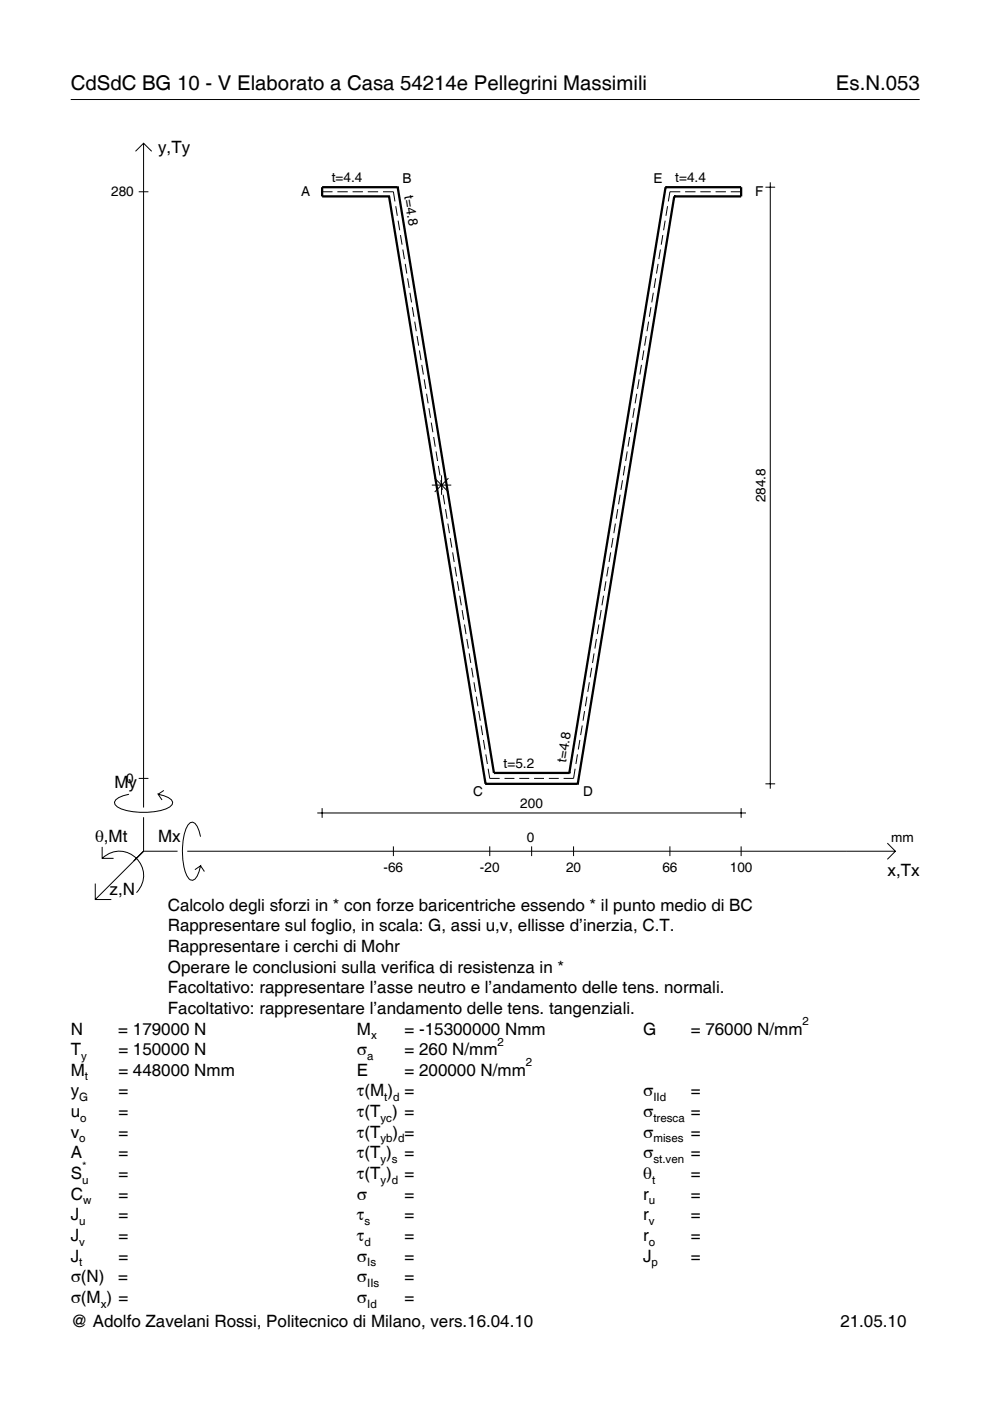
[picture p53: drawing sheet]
<svg xmlns="http://www.w3.org/2000/svg" width="210mm" height="297mm" viewBox="0 0 210 297" stroke-linecap="round" stroke-linejoin="round" font-family="sans-serif">
<defs><g id="words">
<g font-size="4.3">
<text x="15" y="19">CdSdC BG 10 - V Elaborato a Casa 54214e Pellegrini Massimili</text>
<text x="177.2" y="19">Es.N.053</text>
</g>
<g font-size="3.6">
<text x="33.5" y="32.4">y,Ty</text>
<text x="24.3" y="167.1">My</text>
<text x="20.1" y="178.4">θ,Mt</text>
<text x="33.5" y="178.4">Mx</text>
<text x="188.2" y="185.6">x,Tx</text>
<text x="23.2" y="189.7">z,N</text>
<text x="35.6" y="193.1">Calcolo degli sforzi in * con forze baricentriche essendo * il punto medio di BC</text>
<text x="35.6" y="197.5">Rappresentare sul foglio, in scala: G, assi u,v, ellisse d’inerzia, C.T.</text>
<text x="35.6" y="201.8">Rappresentare i cerchi di Mohr</text>
<text x="35.6" y="206.2">Operare le conclusioni sulla verifica di resistenza in *</text>
<text x="35.6" y="210.6">Facoltativo: rappresentare l’asse neutro e l’andamento delle tens. normali.</text>
<text x="35.6" y="215">Facoltativo: rappresentare l’andamento delle tens. tangenziali.</text>
<text x="15" y="219.3">N</text>
<text x="25.1" y="219.3">= 179000 N</text>
<text x="75.7" y="219.3">M</text>
<text x="85.8" y="219.3">= -15300000 Nmm</text>
<text x="136.4" y="219.3">G</text>
<text x="146.5" y="219.3">= 76000 N/mm</text>
<text x="15" y="223.7">T</text>
<text x="25.1" y="223.7">= 150000 N</text>
<text x="75.7" y="223.7">σ</text>
<text x="85.8" y="223.7">= 260 N/mm</text>
<text x="15" y="228.1">M</text>
<text x="15" y="232.5">y</text>
<text x="25.1" y="228.1">= 448000 Nmm</text>
<text x="25.1" y="232.5">=</text>
<text x="75.7" y="228.1">E</text>
<text x="75.7" y="232.5">τ(M ) =</text>
<text x="85.8" y="228.1">= 200000 N/mm</text>
<text x="136.4" y="232.5">σ</text>
<text x="146.5" y="232.5">=</text>
<text x="15" y="236.8">u</text>
<text x="25.1" y="236.8">=</text>
<text x="75.7" y="236.8">τ(T ) =</text>
<text x="136.4" y="236.8">σ</text>
<text x="146.5" y="236.8">=</text>
<text x="15" y="241.2">v</text>
<text x="15" y="245.6">A</text>
<text x="25.1" y="241.2">=</text>
<text x="25.1" y="245.6">=</text>
<text x="75.7" y="245.6">τ(T )</text>
<text x="75.7" y="241.2">τ(T</text>
<text x="83.3" y="241.2">) =</text>
<text x="85.8" y="245.6">=</text>
<text x="136.4" y="241.2">σ</text>
<text x="136.4" y="245.6">σ</text>
<text x="146.5" y="241.2">=</text>
<text x="146.5" y="245.6">=</text>
<text x="15" y="250">S</text>
<text x="25.1" y="250">=</text>
<text x="75.7" y="250">τ(T )</text>
<text x="85.8" y="250">=</text>
<text x="136.4" y="250">θ</text>
<text x="146.5" y="250">=</text>
<text x="15" y="254.3">C</text>
<text x="25.1" y="254.3">=</text>
<text x="75.7" y="254.3">σ</text>
<text x="85.8" y="254.3">=</text>
<text x="136.4" y="254.3">r</text>
<text x="146.5" y="254.3">=</text>
<text x="15" y="258.7">J</text>
<text x="15" y="263.1">J</text>
<text x="25.1" y="258.7">=</text>
<text x="25.1" y="263.1">=</text>
<text x="75.7" y="258.7">τ</text>
<text x="75.7" y="263.1">τ</text>
<text x="85.8" y="258.7">=</text>
<text x="85.8" y="263.1">=</text>
<text x="136.4" y="258.7">r</text>
<text x="136.4" y="263.1">r</text>
<text x="146.5" y="258.7">=</text>
<text x="146.5" y="263.1">=</text>
<text x="15" y="267.5">J</text>
<text x="25.1" y="267.5">=</text>
<text x="75.7" y="267.5">σ</text>
<text x="85.8" y="267.5">=</text>
<text x="136.4" y="267.5">J</text>
<text x="146.5" y="267.5">=</text>
<text x="15" y="271.8">σ(N)</text>
<text x="25.1" y="271.8">=</text>
<text x="75.7" y="271.8">σ</text>
<text x="85.8" y="271.8">=</text>
<text x="15" y="276.2">σ(M ) =</text>
<text x="15" y="281.4">@ Adolfo Zavelani Rossi, Politecnico di Milano, vers.16.04.10</text>
<text x="75.7" y="276.2">σ</text>
<text x="85.8" y="276.2">=</text>
<text x="178.2" y="281.4">21.05.10</text>
</g>
<g font-size="2.9">
<text x="23.6" y="41.7">280</text>
<text x="63.8" y="41.6">A</text>
<text x="70.4" y="38.7">t=4.4</text>
<text x="85.4" y="38.9">B</text>
<text x="85.7" y="41.5" transform="rotate(81 85.7 41.5)">t=4.8</text>
<text x="138.6" y="38.9">E</text>
<text x="143.2" y="38.7">t=4.4</text>
<text x="160.1" y="41.6">F</text>
<text x="162.3" y="106.5" transform="rotate(-90 162.3 106.5)">284.8</text>
<text x="120" y="161.7" transform="rotate(-81 120 161.7)">t=4.8</text>
<text x="26.8" y="166">0</text>
<text x="106.8" y="162.8">t=5.2</text>
<text x="100.3" y="168.7">C</text>
<text x="110.3" y="171.3">200</text>
<text x="123.6" y="168.7">D</text>
<text x="111.7" y="178.4">0</text>
<text x="189" y="178.4">mm</text>
<text x="81.3" y="184.9">-66</text>
<text x="101.8" y="184.9">-20</text>
<text x="120" y="184.9">20</text>
<text x="140.4" y="184.9">66</text>
<text x="154.7" y="184.9">100</text>
</g>
<g font-size="2.4">
<text x="78.7" y="220.3">x</text>
<text x="105.5" y="221.7">2</text>
<text x="170.2" y="217.3">2</text>
<text x="17.2" y="224.7">y</text>
<text x="77.9" y="224.7">a</text>
<text x="111.5" y="226.1">2</text>
<text x="16.8" y="233.5">G</text>
<text x="18" y="229.1">t</text>
<text x="81.5" y="233.5">t d</text>
<text x="138.5" y="233.5">IId</text>
<text x="17" y="237.8">o</text>
<text x="80.7" y="237.8">yc</text>
<text x="138.5" y="237.8">tresca</text>
<text x="16.8" y="242.2">o</text>
<text x="80.7" y="242.2">yb d</text>
<text x="138.5" y="242.2">mises</text>
<text x="17.4" y="251">u</text>
<text x="17.4" y="248">*</text>
<text x="80.7" y="246.6">y s</text>
<text x="80.7" y="251">y d</text>
<text x="138.2" y="251">t</text>
<text x="138.5" y="246.6">st.ven</text>
<text x="17.6" y="255.3">w</text>
<text x="137.6" y="255.3">u</text>
<text x="16.8" y="259.7">u</text>
<text x="77.3" y="259.7">s</text>
<text x="137.6" y="259.7">v</text>
<text x="16.8" y="264.1">v</text>
<text x="16.8" y="268.5">t</text>
<text x="77.3" y="264.1">d</text>
<text x="77.9" y="268.5">Is</text>
<text x="137.6" y="264.1">o</text>
<text x="138.2" y="268.5">p</text>
<text x="77.9" y="272.8">IIs</text>
<text x="21.4" y="277.2">x</text>
<text x="77.9" y="277.2">Id</text>
</g>
</g></defs>
<g fill="none" stroke="#000" stroke-width=".21">
<path d="M15 21.1h180M28.7 32.1l1.7-1.7 1.8 1.7M30.4 30.4v140.8M162.3 39.7h2M163.3 38.7v128.5M29.4 40.7h2.1M68.3 40.7h2.2M71.5 40.7h2.2M74.8 40.7h2.1M78 40.7h2.2M81.2 40.7h2.2l.3 2M83.9 43.7l.3 2.1"/>
<path d="M84.4 46.8l.3 2M84.9 49.8l.3 2.1M85.4 52.9l.3 2M85.9 55.9l.3 2.1M86.4 59l.4 2.1M139 59l-.3 2.1M139.5 55.9l-.3 2.1M140 52.9l-.3 2M140.5 49.8l-.3 2.1M141 46.8l-.3 2M141.5 43.7l-.3 2.1M144.2 40.7h-2.2l-.3 2"/>
<path d="M145.3 40.7h2.2M148.5 40.7h2.2M151.7 40.7h2.2M154.9 40.7h2.2M86.9 62.1l.4 2M87.4 65.1l.4 2.1M87.9 68.2l.4 2M88.4 71.2l.4 2.1M88.9 74.3l.4 2M89.4 77.4l.4 2M136 77.4l-.3 2M136.5 74.3l-.3 2"/>
<path d="M137 71.2l-.3 2.1M137.5 68.2l-.3 2M138 65.1l-.3 2.1M138.5 62.1l-.3 2M89.9 80.4l.4 2.1M90.4 83.5l.4 2M90.9 86.5l.4 2.1M91.4 89.6l.4 2M91.9 92.6l.4 2.1M92.4 95.7l.4 2M92.9 98.8l.4 2M132.5 98.8l-.3 2"/>
<path d="M133 95.7l-.3 2M133.5 92.6l-.3 2.1M134 89.6l-.3 2M134.5 86.5l-.3 2.1M135 83.5l-.3 2M135.5 80.4l-.3 2.1M91.6 102.8h4.1M92.2 101.4l2.9 2.9M93.4 101.8l.4 2.1M93.6 100.8v4.1M94 104.9l.3 2M94.5 107.9l.3 2.1"/>
<path d="M95 111l.3 2M95.1 101.4l-2.9 2.9M95.5 114.1l.3 2M96 117.1l.3 2.1M129.5 117.1l-.4 2.1M130 114.1l-.4 2M130.5 111l-.4 2M131 107.9l-.4 2.1M131.5 104.9l-.4 2M132 101.8l-.4 2.1M96.5 120.2l.3 2M97 123.2l.3 2.1"/>
<path d="M97.5 126.3l.3 2M98 129.3l.3 2.1M98.5 132.4l.3 2M99 135.5l.3 2M99.5 138.5l.3 2.1M126 138.5l-.4 2.1M126.5 135.5l-.4 2M127 132.4l-.4 2M127.5 129.3l-.4 2.1M128 126.3l-.4 2M128.5 123.2l-.4 2.1M129 120.2l-.4 2"/>
<path d="M100 141.6l.3 2M100.5 144.6l.3 2.1M101 147.7l.3 2M101.5 150.8l.3 2M102 153.8l.3 2.1M102.5 156.9l.3 2M103 159.9l.3 2.1M122.4 159.9l-.3 2.1M122.9 156.9l-.3 2M123.4 153.8l-.3 2.1M123.9 150.8l-.3 2M124.4 147.7l-.3 2"/>
<path d="M125 144.6l-.4 2.1M125.5 141.6l-.4 2M21.7 179.6v2.4h2.4M27.3 168.4a3.6 3.6 0 0 0-3 1.7l.1 .5a5.6 5.6 0 0 0 3.8 1.5 13.4 13.4 0 0 0 7.8-1l.5-.5 .1-.5a3.6 3.6 0 0 0-3.1-1.7l.8 1.2M29.4 165h2.1M30.4 173.3v7.2M34.7 167.6l-1.2 .8M42.5 177.4a3.6 3.6 0 0 0-1.7-3.1l-.5 .1a5.7 5.7 0 0 0-1.5 3.8 13.9 13.9 0 0 0 1.1 7.9l.4 .4 .5 .1a3.6 3.6 0 0 0 1.7-3l-1.2 .8M67.3 172.4h90.9M68.3 171.3v2.1M83.4 179.4v2.1M103.5 163l.3 2h2.1"/>
<path d="M103.8 179.4v2.1M107 165h2.1M110.1 165h2.1M112.7 179.4v2.1M113.2 165h2.1M116.4 165h2.1M121.6 179.4v2.1M121.9 163l-.3 2h-2.1M142 179.4v2.1M157.1 171.3v2.1M157.1 179.4v2.1M162.3 166.2h2"/>
<path d="M188.1 178.8l1.7 1.7-1.7 1.7M20.2 187.3v3.4h3.4M21.7 182a5.1 5.1 0 0 1 7.2 0 5.1 5.1 0 0 1 0 7.3M30.4 180.5l-10.2 10.2M30.4 180.5h7.2M39.7 180.5h150.1M42.5 183.6l.8 1.2"/>
</g>
<g fill="none" stroke="#000" stroke-width=".48">
<path d="M84.3 39.7h.1M84.3 39.7h-16v1.9h14.2M84.3 39.7l20.4 124.2M141.1 39.7h.1M141.1 39.7h16v1.9h-14.1M141.1 39.7l-20.4 124.2M82.5 41.6h.1M82.5 41.6l20.4 124.6M143 41.6h.1M143 41.6l-20.5 124.6M102.9 166.2h.1M102.9 166.2h19.6"/>
<path d="M104.7 163.9h.1M104.7 163.9h16M120.7 163.9h.1M122.5 166.2h.1"/>
</g>
<use href="#words"/>
</svg>
